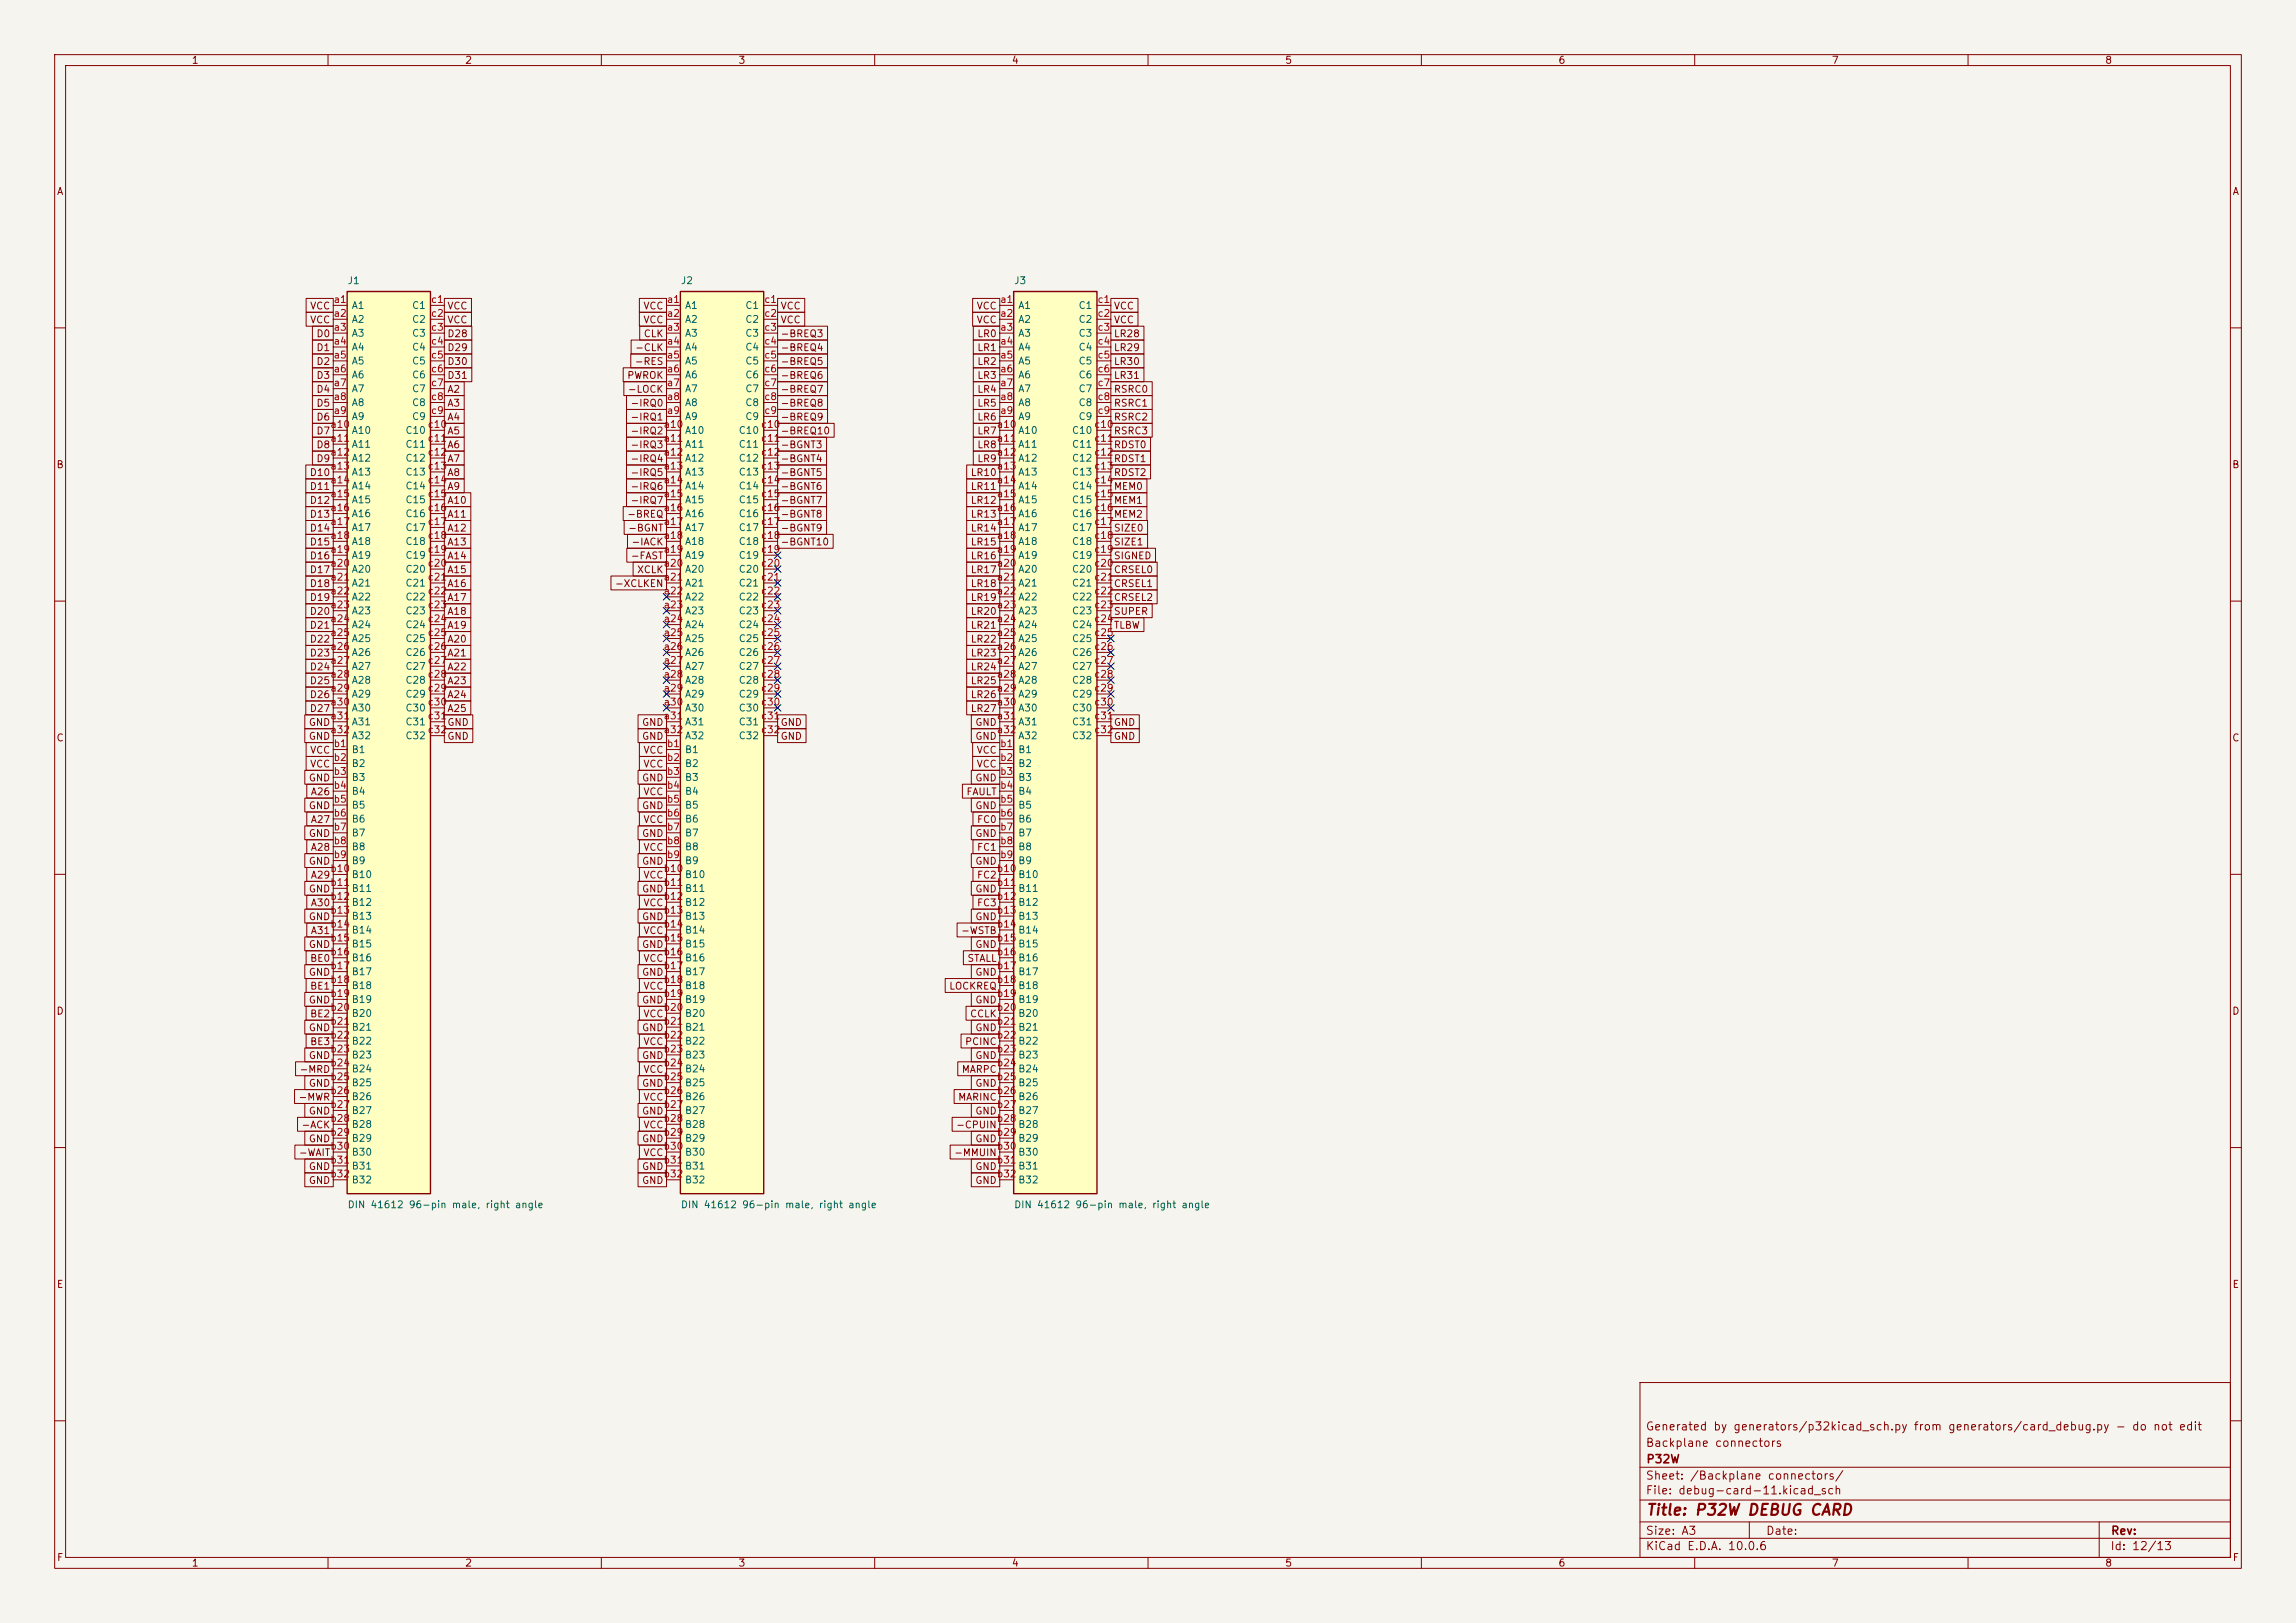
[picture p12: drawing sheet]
<svg xmlns="http://www.w3.org/2000/svg" width="420mm" height="297mm" viewBox="0 0 420 297" stroke-linecap="round" stroke-linejoin="round" font-family="sans-serif">
<defs><g id="words">
<text font-size="2" fill="#840000" x="301" y="277.8">Title: P32W DEBUG CARD</text>
<g font-size="1.5" fill="#840000">
<text x="300.9" y="262.1">Generated by generators/p32kicad_sch.py from generators/card_debug.py - do not edit</text>
<text x="300.9" y="265.1">Backplane connectors</text>
<text x="301" y="268.1">P32W</text>
<text x="300.9" y="273.8">File: debug-card-11.kicad_sch</text>
<text x="300.9" y="271.1">Sheet: /Backplane connectors/</text>
<text x="300.9" y="281.2">Size: A3</text>
<text x="322.9" y="281.2">Date:</text>
<text x="386" y="281.2">Rev:</text>
<text x="300.9" y="284">KiCad E.D.A. 10.0.6</text>
<text x="385.9" y="284">Id: 12/13</text>
</g>
<g font-size="1.3" fill="#840000">
<text x="35" y="12">1</text>
<text x="85" y="12">2</text>
<text x="135" y="12">3</text>
<text x="185" y="12">4</text>
<text x="235" y="12">5</text>
<text x="285" y="12">6</text>
<text x="335" y="12">7</text>
<text x="385" y="12">8</text>
<text x="10.3" y="36">A</text>
<text x="408.3" y="36">A</text>
<text x="56.6" y="56.9">VCC</text>
<text x="56.6" y="59.5">VCC</text>
<text x="81.7" y="56.9">VCC</text>
<text x="81.7" y="59.5">VCC</text>
<text x="117.6" y="56.9">VCC</text>
<text x="117.6" y="59.5">VCC</text>
<text x="142.7" y="56.9">VCC</text>
<text x="142.7" y="59.5">VCC</text>
<text x="178.5" y="59.5">VCC</text>
<text x="178.5" y="56.9">VCC</text>
<text x="203.6" y="59.5">VCC</text>
<text x="203.6" y="56.9">VCC</text>
<text x="57.8" y="64.6">D1</text>
<text x="57.8" y="62">D0</text>
<text x="81.7" y="62">D28</text>
<text x="81.7" y="64.6">D29</text>
<text x="116.1" y="64.6">-CLK</text>
<text x="117.6" y="62">CLK</text>
<text x="142.7" y="62">-BREQ3</text>
<text x="142.7" y="64.6">-BREQ4</text>
<text x="178.7" y="64.6">LR1</text>
<text x="178.7" y="62">LR0</text>
<text x="203.6" y="64.6">LR29</text>
<text x="203.6" y="62">LR28</text>
<text x="57.8" y="69.6">D3</text>
<text x="57.8" y="67.1">D2</text>
<text x="81.7" y="69.6">D31</text>
<text x="81.7" y="67.1">D30</text>
<text x="114.6" y="69.6">PWROK</text>
<text x="116" y="67.1">-RES</text>
<text x="142.7" y="67.1">-BREQ5</text>
<text x="142.7" y="69.6">-BREQ6</text>
<text x="178.7" y="67.1">LR2</text>
<text x="178.7" y="69.6">LR3</text>
<text x="203.6" y="69.6">LR31</text>
<text x="203.6" y="67.1">LR30</text>
<text x="57.8" y="77.3">D6</text>
<text x="57.8" y="72.2">D4</text>
<text x="57.8" y="74.7">D5</text>
<text x="81.7" y="72.2">A2</text>
<text x="81.7" y="74.7">A3</text>
<text x="81.7" y="77.3">A4</text>
<text x="114.7" y="72.2">-LOCK</text>
<text x="115.2" y="74.7">-IRQ0</text>
<text x="115.2" y="77.3">-IRQ1</text>
<text x="142.7" y="72.2">-BREQ7</text>
<text x="142.7" y="74.7">-BREQ8</text>
<text x="142.7" y="77.3">-BREQ9</text>
<text x="178.7" y="72.2">LR4</text>
<text x="178.7" y="74.7">LR5</text>
<text x="178.7" y="77.3">LR6</text>
<text x="203.6" y="77.3">RSRC2</text>
<text x="203.6" y="74.7">RSRC1</text>
<text x="203.6" y="72.2">RSRC0</text>
<text x="57.8" y="79.8">D7</text>
<text x="57.8" y="82.3">D8</text>
<text x="81.7" y="79.8">A5</text>
<text x="81.7" y="82.3">A6</text>
<text x="115.2" y="79.8">-IRQ2</text>
<text x="115.2" y="82.3">-IRQ3</text>
<text x="142.7" y="79.8">-BREQ10</text>
<text x="142.7" y="82.3">-BGNT3</text>
<text x="178.7" y="79.8">LR7</text>
<text x="178.7" y="82.3">LR8</text>
<text x="203.6" y="82.3">RDST0</text>
<text x="203.6" y="79.8">RSRC3</text>
<text x="10.2" y="86">B</text>
<text x="56.6" y="87.4">D10</text>
<text x="56.6" y="90">D11</text>
<text x="57.8" y="84.9">D9</text>
<text x="81.7" y="84.9">A7</text>
<text x="81.7" y="87.4">A8</text>
<text x="81.7" y="90">A9</text>
<text x="115.2" y="84.9">-IRQ4</text>
<text x="115.2" y="87.4">-IRQ5</text>
<text x="115.2" y="90">-IRQ6</text>
<text x="142.7" y="84.9">-BGNT4</text>
<text x="142.7" y="87.4">-BGNT5</text>
<text x="142.7" y="90">-BGNT6</text>
<text x="177.5" y="87.4">LR10</text>
<text x="177.5" y="90">LR11</text>
<text x="178.7" y="84.9">LR9</text>
<text x="203.6" y="90">MEM0</text>
<text x="203.6" y="87.4">RDST2</text>
<text x="203.6" y="84.9">RDST1</text>
<text x="408.2" y="86">B</text>
<text x="56.6" y="92.5">D12</text>
<text x="56.6" y="95">D13</text>
<text x="81.7" y="92.5">A10</text>
<text x="81.7" y="95">A11</text>
<text x="114.6" y="95">-BREQ</text>
<text x="115.2" y="92.5">-IRQ7</text>
<text x="142.7" y="92.5">-BGNT7</text>
<text x="142.7" y="95">-BGNT8</text>
<text x="177.5" y="92.5">LR12</text>
<text x="177.5" y="95">LR13</text>
<text x="203.6" y="92.5">MEM1</text>
<text x="203.6" y="95">MEM2</text>
<text x="56.6" y="97.6">D14</text>
<text x="56.6" y="100.1">D15</text>
<text x="81.7" y="97.6">A12</text>
<text x="81.7" y="100.1">A13</text>
<text x="114.8" y="97.6">-BGNT</text>
<text x="115.4" y="100.1">-IACK</text>
<text x="142.7" y="97.6">-BGNT9</text>
<text x="142.7" y="100.1">-BGNT10</text>
<text x="177.5" y="97.6">LR14</text>
<text x="177.5" y="100.1">LR15</text>
<text x="203.6" y="97.6">SIZE0</text>
<text x="203.6" y="100.1">SIZE1</text>
<text x="56.6" y="102.7">D16</text>
<text x="56.6" y="105.2">D17</text>
<text x="56.6" y="107.7">D18</text>
<text x="81.7" y="102.7">A14</text>
<text x="81.7" y="105.2">A15</text>
<text x="81.7" y="107.7">A16</text>
<text x="112.4" y="107.7">-XCLKEN</text>
<text x="115.3" y="102.7">-FAST</text>
<text x="116.4" y="105.2">XCLK</text>
<text x="177.5" y="102.7">LR16</text>
<text x="177.5" y="105.2">LR17</text>
<text x="177.5" y="107.7">LR18</text>
<text x="203.6" y="102.7">SIGNED</text>
<text x="203.6" y="105.2">CRSEL0</text>
<text x="203.6" y="107.7">CRSEL1</text>
<text x="56.6" y="110.3">D19</text>
<text x="56.6" y="112.8">D20</text>
<text x="81.7" y="110.3">A17</text>
<text x="81.7" y="112.8">A18</text>
<text x="177.5" y="110.3">LR19</text>
<text x="177.5" y="112.8">LR20</text>
<text x="203.6" y="110.3">CRSEL2</text>
<text x="203.6" y="112.8">SUPER</text>
<text x="56.6" y="115.4">D21</text>
<text x="56.6" y="117.9">D22</text>
<text x="81.7" y="115.4">A19</text>
<text x="81.7" y="117.9">A20</text>
<text x="177.5" y="115.4">LR21</text>
<text x="177.5" y="117.9">LR22</text>
<text x="203.6" y="115.4">TLBW</text>
<text x="56.6" y="120.4">D23</text>
<text x="56.6" y="123">D24</text>
<text x="56.6" y="125.5">D25</text>
<text x="81.7" y="120.4">A21</text>
<text x="81.7" y="123">A22</text>
<text x="81.7" y="125.5">A23</text>
<text x="177.5" y="120.4">LR23</text>
<text x="177.5" y="123">LR24</text>
<text x="177.5" y="125.5">LR25</text>
<text x="56.6" y="128.1">D26</text>
<text x="56.6" y="130.6">D27</text>
<text x="81.7" y="128.1">A24</text>
<text x="81.7" y="130.6">A25</text>
<text x="177.5" y="130.6">LR27</text>
<text x="177.5" y="128.1">LR26</text>
<text x="10.2" y="136">C</text>
<text x="56.4" y="133.1">GND</text>
<text x="56.4" y="135.7">GND</text>
<text x="81.7" y="133.1">GND</text>
<text x="81.7" y="135.7">GND</text>
<text x="117.3" y="133.1">GND</text>
<text x="117.3" y="135.7">GND</text>
<text x="142.7" y="135.7">GND</text>
<text x="142.7" y="133.1">GND</text>
<text x="178.3" y="133.1">GND</text>
<text x="178.3" y="135.7">GND</text>
<text x="203.6" y="133.1">GND</text>
<text x="203.6" y="135.7">GND</text>
<text x="408.2" y="136">C</text>
<text x="56.4" y="143.3">GND</text>
<text x="56.6" y="138.2">VCC</text>
<text x="56.6" y="140.8">VCC</text>
<text x="117.3" y="143.3">GND</text>
<text x="117.6" y="138.2">VCC</text>
<text x="117.6" y="140.8">VCC</text>
<text x="178.3" y="143.3">GND</text>
<text x="178.5" y="138.2">VCC</text>
<text x="178.5" y="140.8">VCC</text>
<text x="56.4" y="148.4">GND</text>
<text x="56.7" y="145.8">A26</text>
<text x="117.3" y="148.4">GND</text>
<text x="117.6" y="145.8">VCC</text>
<text x="176.7" y="145.8">FAULT</text>
<text x="178.3" y="148.4">GND</text>
<text x="56.4" y="153.5">GND</text>
<text x="56.7" y="150.9">A27</text>
<text x="56.7" y="156">A28</text>
<text x="117.3" y="153.5">GND</text>
<text x="117.6" y="150.9">VCC</text>
<text x="117.6" y="156">VCC</text>
<text x="178.3" y="153.5">GND</text>
<text x="178.6" y="150.9">FC0</text>
<text x="178.6" y="156">FC1</text>
<text x="56.4" y="158.5">GND</text>
<text x="56.7" y="161.1">A29</text>
<text x="117.3" y="158.5">GND</text>
<text x="117.6" y="161.1">VCC</text>
<text x="178.3" y="158.5">GND</text>
<text x="178.6" y="161.1">FC2</text>
<text x="56.4" y="163.6">GND</text>
<text x="56.7" y="166.2">A30</text>
<text x="117.3" y="163.6">GND</text>
<text x="117.6" y="166.2">VCC</text>
<text x="178.3" y="163.6">GND</text>
<text x="178.6" y="166.2">FC3</text>
<text x="56.4" y="168.7">GND</text>
<text x="56.4" y="173.8">GND</text>
<text x="56.7" y="171.2">A31</text>
<text x="117.3" y="168.7">GND</text>
<text x="117.3" y="173.8">GND</text>
<text x="117.6" y="171.2">VCC</text>
<text x="175.7" y="171.2">-WSTB</text>
<text x="178.3" y="168.7">GND</text>
<text x="178.3" y="173.8">GND</text>
<text x="56.4" y="178.9">GND</text>
<text x="56.6" y="176.3">BE0</text>
<text x="117.3" y="178.9">GND</text>
<text x="117.6" y="176.3">VCC</text>
<text x="176.9" y="176.3">STALL</text>
<text x="178.3" y="178.9">GND</text>
<text x="10.2" y="186">D</text>
<text x="56.4" y="183.9">GND</text>
<text x="56.6" y="181.4">BE1</text>
<text x="117.3" y="183.9">GND</text>
<text x="117.6" y="181.4">VCC</text>
<text x="173.5" y="181.4">LOCKREQ</text>
<text x="178.3" y="183.9">GND</text>
<text x="408.2" y="186">D</text>
<text x="56.4" y="189">GND</text>
<text x="56.6" y="186.5">BE2</text>
<text x="56.6" y="191.6">BE3</text>
<text x="117.3" y="189">GND</text>
<text x="117.6" y="186.5">VCC</text>
<text x="117.6" y="191.6">VCC</text>
<text x="176.4" y="191.6">PCINC</text>
<text x="177.3" y="186.5">CCLK</text>
<text x="178.3" y="189">GND</text>
<text x="54.7" y="196.6">-MRD</text>
<text x="56.4" y="194.1">GND</text>
<text x="117.3" y="194.1">GND</text>
<text x="117.6" y="196.6">VCC</text>
<text x="175.8" y="196.6">MARPC</text>
<text x="178.3" y="194.1">GND</text>
<text x="54.5" y="201.7">-MWR</text>
<text x="56.4" y="199.2">GND</text>
<text x="117.3" y="199.2">GND</text>
<text x="117.6" y="201.7">VCC</text>
<text x="175.2" y="201.7">MARINC</text>
<text x="178.3" y="199.2">GND</text>
<text x="55.1" y="206.8">-ACK</text>
<text x="56.4" y="204.3">GND</text>
<text x="56.4" y="209.3">GND</text>
<text x="117.3" y="204.3">GND</text>
<text x="117.3" y="209.3">GND</text>
<text x="117.6" y="206.8">VCC</text>
<text x="174.8" y="206.8">-CPUIN</text>
<text x="178.3" y="204.3">GND</text>
<text x="178.3" y="209.3">GND</text>
<text x="54.6" y="211.9">-WAIT</text>
<text x="56.4" y="214.4">GND</text>
<text x="117.3" y="214.4">GND</text>
<text x="117.6" y="211.9">VCC</text>
<text x="174.4" y="211.9">-MMUIN</text>
<text x="178.3" y="214.4">GND</text>
<text x="56.4" y="217">GND</text>
<text x="117.3" y="217">GND</text>
<text x="178.3" y="217">GND</text>
<text x="10.3" y="236">E</text>
<text x="408.3" y="236">E</text>
<text x="10.3" y="286">F</text>
<text x="35" y="287">1</text>
<text x="85" y="287">2</text>
<text x="135" y="287">3</text>
<text x="185" y="287">4</text>
<text x="235" y="287">5</text>
<text x="285" y="287">6</text>
<text x="335" y="287">7</text>
<text x="385" y="287">8</text>
<text x="408.3" y="286">F</text>
</g>
<g font-size="1.3" fill="#006464">
<text x="63.5" y="52.3">J1</text>
<text x="124.4" y="52.3">J2</text>
<text x="185.4" y="52.3">J3</text>
<text x="64.2" y="56.8">A1</text>
<text x="64.2" y="59.4">A2</text>
<text x="75.3" y="56.8">C1</text>
<text x="75.3" y="59.4">C2</text>
<text x="125.2" y="56.8">A1</text>
<text x="125.2" y="59.4">A2</text>
<text x="136.2" y="56.8">C1</text>
<text x="136.2" y="59.4">C2</text>
<text x="186.2" y="56.8">A1</text>
<text x="186.2" y="59.4">A2</text>
<text x="197.2" y="56.8">C1</text>
<text x="197.2" y="59.4">C2</text>
<text x="64.2" y="61.9">A3</text>
<text x="64.2" y="64.5">A4</text>
<text x="75.3" y="61.9">C3</text>
<text x="75.3" y="64.5">C4</text>
<text x="125.2" y="61.9">A3</text>
<text x="125.2" y="64.5">A4</text>
<text x="136.2" y="61.9">C3</text>
<text x="136.2" y="64.5">C4</text>
<text x="186.2" y="61.9">A3</text>
<text x="186.2" y="64.5">A4</text>
<text x="197.2" y="61.9">C3</text>
<text x="197.2" y="64.5">C4</text>
<text x="64.2" y="67">A5</text>
<text x="64.2" y="69.5">A6</text>
<text x="75.3" y="67">C5</text>
<text x="75.3" y="69.5">C6</text>
<text x="125.2" y="67">A5</text>
<text x="125.2" y="69.5">A6</text>
<text x="136.2" y="67">C5</text>
<text x="136.2" y="69.5">C6</text>
<text x="186.2" y="67">A5</text>
<text x="186.2" y="69.5">A6</text>
<text x="197.2" y="67">C5</text>
<text x="197.2" y="69.5">C6</text>
<text x="64.2" y="72.1">A7</text>
<text x="64.2" y="74.6">A8</text>
<text x="64.2" y="77.2">A9</text>
<text x="75.3" y="72.1">C7</text>
<text x="75.3" y="74.6">C8</text>
<text x="75.3" y="77.2">C9</text>
<text x="125.2" y="72.1">A7</text>
<text x="125.2" y="74.6">A8</text>
<text x="125.2" y="77.2">A9</text>
<text x="136.2" y="72.1">C7</text>
<text x="136.2" y="74.6">C8</text>
<text x="136.2" y="77.2">C9</text>
<text x="186.2" y="72.1">A7</text>
<text x="186.2" y="74.6">A8</text>
<text x="186.2" y="77.2">A9</text>
<text x="197.2" y="72.1">C7</text>
<text x="197.2" y="74.6">C8</text>
<text x="197.2" y="77.2">C9</text>
<text x="64.2" y="79.7">A10</text>
<text x="64.2" y="82.2">A11</text>
<text x="74.1" y="79.7">C10</text>
<text x="74.1" y="82.2">C11</text>
<text x="125.2" y="79.7">A10</text>
<text x="125.2" y="82.2">A11</text>
<text x="135" y="79.7">C10</text>
<text x="135" y="82.2">C11</text>
<text x="186.2" y="79.7">A10</text>
<text x="186.2" y="82.2">A11</text>
<text x="196" y="79.7">C10</text>
<text x="196" y="82.2">C11</text>
<text x="64.2" y="84.8">A12</text>
<text x="64.2" y="87.3">A13</text>
<text x="64.2" y="89.9">A14</text>
<text x="74.1" y="84.8">C12</text>
<text x="74.1" y="87.3">C13</text>
<text x="74.1" y="89.9">C14</text>
<text x="125.2" y="84.8">A12</text>
<text x="125.2" y="87.3">A13</text>
<text x="125.2" y="89.9">A14</text>
<text x="135" y="84.8">C12</text>
<text x="135" y="87.3">C13</text>
<text x="135" y="89.9">C14</text>
<text x="186.2" y="84.8">A12</text>
<text x="186.2" y="87.3">A13</text>
<text x="186.2" y="89.9">A14</text>
<text x="196" y="84.8">C12</text>
<text x="196" y="87.3">C13</text>
<text x="196" y="89.9">C14</text>
<text x="64.2" y="92.4">A15</text>
<text x="64.2" y="94.9">A16</text>
<text x="74.1" y="92.4">C15</text>
<text x="74.1" y="94.9">C16</text>
<text x="125.2" y="92.4">A15</text>
<text x="125.2" y="94.9">A16</text>
<text x="135" y="92.4">C15</text>
<text x="135" y="94.9">C16</text>
<text x="186.2" y="92.4">A15</text>
<text x="186.2" y="94.9">A16</text>
<text x="196" y="92.4">C15</text>
<text x="196" y="94.9">C16</text>
<text x="64.2" y="97.5">A17</text>
<text x="64.2" y="100">A18</text>
<text x="74.1" y="97.5">C17</text>
<text x="74.1" y="100">C18</text>
<text x="125.2" y="97.5">A17</text>
<text x="125.2" y="100">A18</text>
<text x="135" y="97.5">C17</text>
<text x="135" y="100">C18</text>
<text x="186.2" y="97.5">A17</text>
<text x="186.2" y="100">A18</text>
<text x="196" y="97.5">C17</text>
<text x="196" y="100">C18</text>
<text x="64.2" y="102.6">A19</text>
<text x="64.2" y="105.1">A20</text>
<text x="64.2" y="107.6">A21</text>
<text x="74.1" y="102.6">C19</text>
<text x="74.1" y="105.1">C20</text>
<text x="74.1" y="107.6">C21</text>
<text x="125.2" y="102.6">A19</text>
<text x="125.2" y="105.1">A20</text>
<text x="125.2" y="107.6">A21</text>
<text x="135" y="102.6">C19</text>
<text x="135" y="105.1">C20</text>
<text x="135" y="107.6">C21</text>
<text x="186.2" y="102.6">A19</text>
<text x="186.2" y="105.1">A20</text>
<text x="186.2" y="107.6">A21</text>
<text x="196" y="102.6">C19</text>
<text x="196" y="105.1">C20</text>
<text x="196" y="107.6">C21</text>
<text x="64.2" y="110.2">A22</text>
<text x="64.2" y="112.7">A23</text>
<text x="74.1" y="110.2">C22</text>
<text x="74.1" y="112.7">C23</text>
<text x="125.2" y="110.2">A22</text>
<text x="125.2" y="112.7">A23</text>
<text x="135" y="110.2">C22</text>
<text x="135" y="112.7">C23</text>
<text x="186.2" y="110.2">A22</text>
<text x="186.2" y="112.7">A23</text>
<text x="196" y="110.2">C22</text>
<text x="196" y="112.7">C23</text>
<text x="64.2" y="115.3">A24</text>
<text x="64.2" y="117.8">A25</text>
<text x="74.1" y="115.3">C24</text>
<text x="74.1" y="117.8">C25</text>
<text x="125.2" y="115.3">A24</text>
<text x="125.2" y="117.8">A25</text>
<text x="135" y="115.3">C24</text>
<text x="135" y="117.8">C25</text>
<text x="186.2" y="115.3">A24</text>
<text x="186.2" y="117.8">A25</text>
<text x="196" y="115.3">C24</text>
<text x="196" y="117.8">C25</text>
<text x="64.2" y="120.3">A26</text>
<text x="64.2" y="122.9">A27</text>
<text x="64.2" y="125.4">A28</text>
<text x="74.1" y="120.3">C26</text>
<text x="74.1" y="122.9">C27</text>
<text x="74.1" y="125.4">C28</text>
<text x="125.2" y="120.3">A26</text>
<text x="125.2" y="122.9">A27</text>
<text x="125.2" y="125.4">A28</text>
<text x="135" y="120.3">C26</text>
<text x="135" y="122.9">C27</text>
<text x="135" y="125.4">C28</text>
<text x="186.2" y="120.3">A26</text>
<text x="186.2" y="122.9">A27</text>
<text x="186.2" y="125.4">A28</text>
<text x="196" y="120.3">C26</text>
<text x="196" y="122.9">C27</text>
<text x="196" y="125.4">C28</text>
<text x="64.2" y="128">A29</text>
<text x="64.2" y="130.5">A30</text>
<text x="74.1" y="128">C29</text>
<text x="74.1" y="130.5">C30</text>
<text x="125.2" y="128">A29</text>
<text x="125.2" y="130.5">A30</text>
<text x="135" y="128">C29</text>
<text x="135" y="130.5">C30</text>
<text x="186.2" y="128">A29</text>
<text x="186.2" y="130.5">A30</text>
<text x="196" y="128">C29</text>
<text x="196" y="130.5">C30</text>
<text x="64.2" y="133">A31</text>
<text x="64.2" y="135.6">A32</text>
<text x="74.1" y="133">C31</text>
<text x="74.1" y="135.6">C32</text>
<text x="125.2" y="133">A31</text>
<text x="125.2" y="135.6">A32</text>
<text x="135" y="133">C31</text>
<text x="135" y="135.6">C32</text>
<text x="186.2" y="133">A31</text>
<text x="186.2" y="135.6">A32</text>
<text x="196" y="133">C31</text>
<text x="196" y="135.6">C32</text>
<text x="64.2" y="138.1">B1</text>
<text x="64.2" y="140.7">B2</text>
<text x="64.2" y="143.2">B3</text>
<text x="125.2" y="138.1">B1</text>
<text x="125.2" y="140.7">B2</text>
<text x="125.2" y="143.2">B3</text>
<text x="186.2" y="138.1">B1</text>
<text x="186.2" y="140.7">B2</text>
<text x="186.2" y="143.2">B3</text>
<text x="64.2" y="145.7">B4</text>
<text x="64.2" y="148.3">B5</text>
<text x="125.2" y="145.7">B4</text>
<text x="125.2" y="148.3">B5</text>
<text x="186.2" y="145.7">B4</text>
<text x="186.2" y="148.3">B5</text>
<text x="64.2" y="150.8">B6</text>
<text x="64.2" y="153.4">B7</text>
<text x="64.2" y="155.9">B8</text>
<text x="125.2" y="150.8">B6</text>
<text x="125.2" y="153.4">B7</text>
<text x="125.2" y="155.9">B8</text>
<text x="186.2" y="150.8">B6</text>
<text x="186.2" y="153.4">B7</text>
<text x="186.2" y="155.9">B8</text>
<text x="64.2" y="158.4">B9</text>
<text x="64.2" y="161">B10</text>
<text x="125.2" y="158.4">B9</text>
<text x="125.2" y="161">B10</text>
<text x="186.2" y="158.4">B9</text>
<text x="186.2" y="161">B10</text>
<text x="64.2" y="163.5">B11</text>
<text x="64.2" y="166.1">B12</text>
<text x="125.2" y="163.5">B11</text>
<text x="125.2" y="166.1">B12</text>
<text x="186.2" y="163.5">B11</text>
<text x="186.2" y="166.1">B12</text>
<text x="64.2" y="168.6">B13</text>
<text x="64.2" y="171.1">B14</text>
<text x="64.2" y="173.7">B15</text>
<text x="125.2" y="168.6">B13</text>
<text x="125.2" y="171.1">B14</text>
<text x="125.2" y="173.7">B15</text>
<text x="186.2" y="168.6">B13</text>
<text x="186.2" y="171.1">B14</text>
<text x="186.2" y="173.7">B15</text>
<text x="64.2" y="176.2">B16</text>
<text x="64.2" y="178.8">B17</text>
<text x="125.2" y="176.2">B16</text>
<text x="125.2" y="178.8">B17</text>
<text x="186.2" y="176.2">B16</text>
<text x="186.2" y="178.8">B17</text>
<text x="64.2" y="181.3">B18</text>
<text x="64.2" y="183.8">B19</text>
<text x="125.2" y="181.3">B18</text>
<text x="125.2" y="183.8">B19</text>
<text x="186.2" y="181.3">B18</text>
<text x="186.2" y="183.8">B19</text>
<text x="64.2" y="186.4">B20</text>
<text x="64.2" y="188.9">B21</text>
<text x="64.2" y="191.5">B22</text>
<text x="125.2" y="186.4">B20</text>
<text x="125.2" y="188.9">B21</text>
<text x="125.2" y="191.5">B22</text>
<text x="186.2" y="186.4">B20</text>
<text x="186.2" y="188.9">B21</text>
<text x="186.2" y="191.5">B22</text>
<text x="64.2" y="194">B23</text>
<text x="64.2" y="196.5">B24</text>
<text x="125.2" y="194">B23</text>
<text x="125.2" y="196.5">B24</text>
<text x="186.2" y="194">B23</text>
<text x="186.2" y="196.5">B24</text>
<text x="64.2" y="199.1">B25</text>
<text x="64.2" y="201.6">B26</text>
<text x="125.2" y="199.1">B25</text>
<text x="125.2" y="201.6">B26</text>
<text x="186.2" y="199.1">B25</text>
<text x="186.2" y="201.6">B26</text>
<text x="64.2" y="204.2">B27</text>
<text x="64.2" y="206.7">B28</text>
<text x="64.2" y="209.2">B29</text>
<text x="125.2" y="204.2">B27</text>
<text x="125.2" y="206.7">B28</text>
<text x="125.2" y="209.2">B29</text>
<text x="186.2" y="204.2">B27</text>
<text x="186.2" y="206.7">B28</text>
<text x="186.2" y="209.2">B29</text>
<text x="64.2" y="211.8">B30</text>
<text x="64.2" y="214.3">B31</text>
<text x="125.2" y="211.8">B30</text>
<text x="125.2" y="214.3">B31</text>
<text x="186.2" y="211.8">B30</text>
<text x="186.2" y="214.3">B31</text>
<text x="63.5" y="221.4">DIN 41612 96-pin male, right angle</text>
<text x="64.2" y="216.9">B32</text>
<text x="124.4" y="221.4">DIN 41612 96-pin male, right angle</text>
<text x="125.2" y="216.9">B32</text>
<text x="185.4" y="221.4">DIN 41612 96-pin male, right angle</text>
<text x="186.2" y="216.9">B32</text>
</g>
<g font-size="1.3" fill="#a90000">
<text x="60.9" y="55.7">a1</text>
<text x="60.9" y="58.3">a2</text>
<text x="78.7" y="55.7">c1</text>
<text x="78.7" y="58.3">c2</text>
<text x="121.9" y="55.7">a1</text>
<text x="121.9" y="58.3">a2</text>
<text x="139.7" y="55.7">c1</text>
<text x="139.7" y="58.3">c2</text>
<text x="182.8" y="55.7">a1</text>
<text x="182.8" y="58.3">a2</text>
<text x="200.7" y="55.7">c1</text>
<text x="200.7" y="58.3">c2</text>
<text x="60.9" y="60.8">a3</text>
<text x="60.9" y="63.4">a4</text>
<text x="60.9" y="65.9">a5</text>
<text x="78.7" y="60.8">c3</text>
<text x="78.7" y="63.4">c4</text>
<text x="78.7" y="65.9">c5</text>
<text x="121.9" y="60.8">a3</text>
<text x="121.9" y="63.4">a4</text>
<text x="121.9" y="65.9">a5</text>
<text x="139.7" y="60.8">c3</text>
<text x="139.7" y="63.4">c4</text>
<text x="139.7" y="65.9">c5</text>
<text x="182.8" y="60.8">a3</text>
<text x="182.8" y="63.4">a4</text>
<text x="182.8" y="65.9">a5</text>
<text x="200.7" y="60.8">c3</text>
<text x="200.7" y="63.4">c4</text>
<text x="200.7" y="65.9">c5</text>
<text x="60.9" y="68.4">a6</text>
<text x="60.9" y="71">a7</text>
<text x="78.7" y="68.4">c6</text>
<text x="78.7" y="71">c7</text>
<text x="121.9" y="68.4">a6</text>
<text x="121.9" y="71">a7</text>
<text x="139.7" y="68.4">c6</text>
<text x="139.7" y="71">c7</text>
<text x="182.8" y="68.4">a6</text>
<text x="182.8" y="71">a7</text>
<text x="200.7" y="68.4">c6</text>
<text x="200.7" y="71">c7</text>
<text x="60.9" y="73.5">a8</text>
<text x="60.9" y="76.1">a9</text>
<text x="78.7" y="73.5">c8</text>
<text x="78.7" y="76.1">c9</text>
<text x="121.9" y="73.5">a8</text>
<text x="121.9" y="76.1">a9</text>
<text x="139.7" y="73.5">c8</text>
<text x="139.7" y="76.1">c9</text>
<text x="182.8" y="73.5">a8</text>
<text x="182.8" y="76.1">a9</text>
<text x="200.7" y="73.5">c8</text>
<text x="200.7" y="76.1">c9</text>
<text x="60.3" y="78.6">a10</text>
<text x="60.3" y="81.1">a11</text>
<text x="60.3" y="83.7">a12</text>
<text x="78.1" y="78.6">c10</text>
<text x="78.1" y="81.1">c11</text>
<text x="78.1" y="83.7">c12</text>
<text x="121.3" y="78.6">a10</text>
<text x="121.3" y="81.1">a11</text>
<text x="121.3" y="83.7">a12</text>
<text x="139.1" y="78.6">c10</text>
<text x="139.1" y="81.1">c11</text>
<text x="139.1" y="83.7">c12</text>
<text x="182.2" y="78.6">a10</text>
<text x="182.2" y="81.1">a11</text>
<text x="182.2" y="83.7">a12</text>
<text x="200" y="78.6">c10</text>
<text x="200" y="81.1">c11</text>
<text x="200" y="83.7">c12</text>
<text x="60.3" y="86.2">a13</text>
<text x="60.3" y="88.8">a14</text>
<text x="78.1" y="86.2">c13</text>
<text x="78.1" y="88.8">c14</text>
<text x="121.3" y="86.2">a13</text>
<text x="121.3" y="88.8">a14</text>
<text x="139.1" y="86.2">c13</text>
<text x="139.1" y="88.8">c14</text>
<text x="182.2" y="86.2">a13</text>
<text x="182.2" y="88.8">a14</text>
<text x="200" y="86.2">c13</text>
<text x="200" y="88.8">c14</text>
<text x="60.3" y="91.3">a15</text>
<text x="60.3" y="93.8">a16</text>
<text x="78.1" y="91.3">c15</text>
<text x="78.1" y="93.8">c16</text>
<text x="121.3" y="91.3">a15</text>
<text x="121.3" y="93.8">a16</text>
<text x="139.1" y="91.3">c15</text>
<text x="139.1" y="93.8">c16</text>
<text x="182.2" y="91.3">a15</text>
<text x="182.2" y="93.8">a16</text>
<text x="200" y="91.3">c15</text>
<text x="200" y="93.8">c16</text>
<text x="60.3" y="96.4">a17</text>
<text x="60.3" y="98.9">a18</text>
<text x="60.3" y="101.5">a19</text>
<text x="78.1" y="96.4">c17</text>
<text x="78.1" y="98.9">c18</text>
<text x="78.1" y="101.5">c19</text>
<text x="121.3" y="96.4">a17</text>
<text x="121.3" y="98.9">a18</text>
<text x="121.3" y="101.5">a19</text>
<text x="139.1" y="96.4">c17</text>
<text x="139.1" y="98.9">c18</text>
<text x="139.1" y="101.5">c19</text>
<text x="182.2" y="96.4">a17</text>
<text x="182.2" y="98.9">a18</text>
<text x="182.2" y="101.5">a19</text>
<text x="200" y="96.4">c17</text>
<text x="200" y="98.9">c18</text>
<text x="200" y="101.5">c19</text>
<text x="60.3" y="104">a20</text>
<text x="60.3" y="106.5">a21</text>
<text x="78.1" y="104">c20</text>
<text x="78.1" y="106.5">c21</text>
<text x="121.3" y="104">a20</text>
<text x="121.3" y="106.5">a21</text>
<text x="139.1" y="104">c20</text>
<text x="139.1" y="106.5">c21</text>
<text x="182.2" y="104">a20</text>
<text x="182.2" y="106.5">a21</text>
<text x="200" y="104">c20</text>
<text x="200" y="106.5">c21</text>
<text x="60.3" y="109.1">a22</text>
<text x="60.3" y="111.6">a23</text>
<text x="78.1" y="109.1">c22</text>
<text x="78.1" y="111.6">c23</text>
<text x="121.3" y="109.1">a22</text>
<text x="121.3" y="111.6">a23</text>
<text x="139.1" y="109.1">c22</text>
<text x="139.1" y="111.6">c23</text>
<text x="182.2" y="109.1">a22</text>
<text x="182.2" y="111.6">a23</text>
<text x="200" y="109.1">c22</text>
<text x="200" y="111.6">c23</text>
<text x="60.3" y="114.2">a24</text>
<text x="60.3" y="116.7">a25</text>
<text x="60.3" y="119.2">a26</text>
<text x="78.1" y="114.2">c24</text>
<text x="78.1" y="116.7">c25</text>
<text x="78.1" y="119.2">c26</text>
<text x="121.3" y="114.2">a24</text>
<text x="121.3" y="116.7">a25</text>
<text x="121.3" y="119.2">a26</text>
<text x="139.1" y="114.2">c24</text>
<text x="139.1" y="116.7">c25</text>
<text x="139.1" y="119.2">c26</text>
<text x="182.2" y="114.2">a24</text>
<text x="182.2" y="116.7">a25</text>
<text x="182.2" y="119.2">a26</text>
<text x="200" y="114.2">c24</text>
<text x="200" y="116.7">c25</text>
<text x="200" y="119.2">c26</text>
<text x="60.3" y="121.8">a27</text>
<text x="60.3" y="124.3">a28</text>
<text x="78.1" y="121.8">c27</text>
<text x="78.1" y="124.3">c28</text>
<text x="121.3" y="121.8">a27</text>
<text x="121.3" y="124.3">a28</text>
<text x="139.1" y="121.8">c27</text>
<text x="139.1" y="124.3">c28</text>
<text x="182.2" y="121.8">a27</text>
<text x="182.2" y="124.3">a28</text>
<text x="200" y="121.8">c27</text>
<text x="200" y="124.3">c28</text>
<text x="60.3" y="126.9">a29</text>
<text x="60.3" y="129.4">a30</text>
<text x="60.3" y="131.9">a31</text>
<text x="78.1" y="126.9">c29</text>
<text x="78.1" y="129.4">c30</text>
<text x="78.1" y="131.9">c31</text>
<text x="121.3" y="126.9">a29</text>
<text x="121.3" y="129.4">a30</text>
<text x="121.3" y="131.9">a31</text>
<text x="139.1" y="126.9">c29</text>
<text x="139.1" y="129.4">c30</text>
<text x="139.1" y="131.9">c31</text>
<text x="182.2" y="126.9">a29</text>
<text x="182.2" y="129.4">a30</text>
<text x="182.2" y="131.9">a31</text>
<text x="200" y="126.9">c29</text>
<text x="200" y="129.4">c30</text>
<text x="200" y="131.9">c31</text>
<text x="60.3" y="134.5">a32</text>
<text x="60.9" y="137">b1</text>
<text x="78.1" y="134.5">c32</text>
<text x="121.3" y="134.5">a32</text>
<text x="121.9" y="137">b1</text>
<text x="139.1" y="134.5">c32</text>
<text x="182.2" y="134.5">a32</text>
<text x="182.8" y="137">b1</text>
<text x="200" y="134.5">c32</text>
<text x="60.9" y="139.6">b2</text>
<text x="60.9" y="142.1">b3</text>
<text x="121.9" y="139.6">b2</text>
<text x="121.9" y="142.1">b3</text>
<text x="182.8" y="139.6">b2</text>
<text x="182.8" y="142.1">b3</text>
<text x="60.9" y="144.6">b4</text>
<text x="60.9" y="147.2">b5</text>
<text x="60.9" y="149.7">b6</text>
<text x="121.9" y="144.6">b4</text>
<text x="121.9" y="147.2">b5</text>
<text x="121.9" y="149.7">b6</text>
<text x="182.8" y="144.6">b4</text>
<text x="182.8" y="147.2">b5</text>
<text x="182.8" y="149.7">b6</text>
<text x="60.9" y="152.3">b7</text>
<text x="60.9" y="154.8">b8</text>
<text x="121.9" y="152.3">b7</text>
<text x="121.9" y="154.8">b8</text>
<text x="182.8" y="152.3">b7</text>
<text x="182.8" y="154.8">b8</text>
<text x="60.3" y="159.9">b10</text>
<text x="60.9" y="157.3">b9</text>
<text x="121.3" y="159.9">b10</text>
<text x="121.9" y="157.3">b9</text>
<text x="182.2" y="159.9">b10</text>
<text x="182.8" y="157.3">b9</text>
<text x="60.3" y="162.4">b11</text>
<text x="60.3" y="165">b12</text>
<text x="60.3" y="167.5">b13</text>
<text x="121.3" y="162.4">b11</text>
<text x="121.3" y="165">b12</text>
<text x="121.3" y="167.5">b13</text>
<text x="182.2" y="162.4">b11</text>
<text x="182.2" y="165">b12</text>
<text x="182.2" y="167.5">b13</text>
<text x="60.3" y="170">b14</text>
<text x="60.3" y="172.6">b15</text>
<text x="121.3" y="170">b14</text>
<text x="121.3" y="172.6">b15</text>
<text x="182.2" y="170">b14</text>
<text x="182.2" y="172.6">b15</text>
<text x="60.3" y="175.1">b16</text>
<text x="60.3" y="177.7">b17</text>
<text x="121.3" y="175.1">b16</text>
<text x="121.3" y="177.7">b17</text>
<text x="182.2" y="175.1">b16</text>
<text x="182.2" y="177.7">b17</text>
<text x="60.3" y="180.2">b18</text>
<text x="60.3" y="182.7">b19</text>
<text x="60.3" y="185.3">b20</text>
<text x="121.3" y="180.2">b18</text>
<text x="121.3" y="182.7">b19</text>
<text x="121.3" y="185.3">b20</text>
<text x="182.2" y="180.2">b18</text>
<text x="182.2" y="182.7">b19</text>
<text x="182.2" y="185.3">b20</text>
<text x="60.3" y="187.8">b21</text>
<text x="60.3" y="190.4">b22</text>
<text x="121.3" y="187.8">b21</text>
<text x="121.3" y="190.4">b22</text>
<text x="182.2" y="187.8">b21</text>
<text x="182.2" y="190.4">b22</text>
<text x="60.3" y="192.9">b23</text>
<text x="60.3" y="195.4">b24</text>
<text x="60.3" y="198">b25</text>
<text x="121.3" y="192.9">b23</text>
<text x="121.3" y="195.4">b24</text>
<text x="121.3" y="198">b25</text>
<text x="182.2" y="192.9">b23</text>
<text x="182.2" y="195.4">b24</text>
<text x="182.2" y="198">b25</text>
<text x="60.3" y="200.5">b26</text>
<text x="60.3" y="203.1">b27</text>
<text x="121.3" y="200.5">b26</text>
<text x="121.3" y="203.1">b27</text>
<text x="182.2" y="200.5">b26</text>
<text x="182.2" y="203.1">b27</text>
<text x="60.3" y="205.6">b28</text>
<text x="60.3" y="208.1">b29</text>
<text x="121.3" y="205.6">b28</text>
<text x="121.3" y="208.1">b29</text>
<text x="182.2" y="205.6">b28</text>
<text x="182.2" y="208.1">b29</text>
<text x="60.3" y="210.7">b30</text>
<text x="60.3" y="213.2">b31</text>
<text x="60.3" y="215.8">b32</text>
<text x="121.3" y="210.7">b30</text>
<text x="121.3" y="213.2">b31</text>
<text x="121.3" y="215.8">b32</text>
<text x="182.2" y="210.7">b30</text>
<text x="182.2" y="213.2">b31</text>
<text x="182.2" y="215.8">b32</text>
</g>
</g></defs>
<path d="M0 0h420v297h-420z" fill="#f5f4ef" stroke="#f5f4ef" stroke-width=".18"/>
<g fill="none" stroke="#840000" stroke-width=".18">
<path d="M10 10h400v277h-400zM12 12h396v273h-396zM60 10v2M110 10v2M160 10v2M210 10v2M260 10v2M310 10v2M360 10v2M10 60h2M408 60h2M10 110h2"/>
<path d="M408 110h2M10 160h2M408 160h2M10 210h2M408 210h2M300 253h108v32h-108zM10 260h2M300 278.5h108M300 274.5h108M300 268.5h108M320 278.5v3M384 278.5v6.5"/>
<path d="M408 260h2M60 285v2M110 285v2M160 285v2M210 285v2M260 285v2M300 281.5h108M310 285v2M360 285v2"/>
</g>
<path d="M124.5 53.3h15.2v165.1h-15.2z" fill="#ffffc2"/>
<path d="M124.5 53.3h15.2v165.1h-15.2z" fill="none" stroke="#840000" stroke-width=".25"/>
<g fill="none" stroke="#840000" stroke-width=".18">
<path d="M121.9 55.9h2.6M121.9 58.4h2.6M139.7 55.9h2.5M139.7 58.4h2.5M121.9 61h2.6M121.9 63.5h2.6M121.9 66h2.6M121.9 68.6h2.6M121.9 71.1h2.6M121.9 73.7h2.6M121.9 76.2h2.6M121.9 78.7h2.6"/>
<path d="M139.7 61h2.5M139.7 63.5h2.5M139.7 66h2.5M139.7 68.6h2.5M139.7 71.1h2.5M139.7 73.7h2.5M139.7 76.2h2.5M139.7 78.7h2.5M121.9 81.3h2.6M121.9 83.8h2.6M121.9 86.4h2.6M121.9 88.9h2.6"/>
<path d="M121.9 91.4h2.6M121.9 94h2.6M121.9 96.5h2.6M121.9 99.1h2.6M139.7 81.3h2.5M139.7 83.8h2.5M139.7 86.4h2.5M139.7 88.9h2.5M139.7 91.4h2.5M139.7 94h2.5M139.7 96.5h2.5M139.7 99.1h2.5"/>
<path d="M121.9 101.6h2.6M121.9 104.1h2.6M121.9 106.7h2.6M121.9 109.2h2.6M121.9 111.8h2.6M121.9 114.3h2.6M121.9 116.8h2.6M121.9 119.4h2.6M139.7 101.6h2.5M139.7 104.1h2.5M139.7 106.7h2.5M139.7 109.2h2.5"/>
<path d="M139.7 111.8h2.5M139.7 114.3h2.5M139.7 116.8h2.5M139.7 119.4h2.5M121.9 121.9h2.6M121.9 124.5h2.6M121.9 127h2.6M121.9 129.5h2.6M121.9 132.1h2.6M121.9 134.6h2.6M121.9 137.2h2.6M121.9 139.7h2.6"/>
<path d="M139.7 121.9h2.5M139.7 124.5h2.5M139.7 127h2.5M139.7 129.5h2.5M139.7 132.1h2.5M139.7 134.6h2.5M121.9 142.2h2.6M121.9 144.8h2.6M121.9 147.3h2.6M121.9 149.9h2.6M121.9 152.4h2.6M121.9 154.9h2.6"/>
<path d="M121.9 157.5h2.6M121.9 160h2.6M121.9 162.6h2.6M121.9 165.1h2.6M121.9 167.6h2.6M121.9 170.2h2.6M121.9 172.7h2.6M121.9 175.3h2.6M121.9 177.8h2.6M121.9 180.3h2.6M121.9 182.9h2.6M121.9 185.4h2.6"/>
<path d="M121.9 188h2.6M121.9 190.5h2.6M121.9 193h2.6M121.9 195.6h2.6M121.9 198.1h2.6M121.9 200.7h2.6M121.9 203.2h2.6M121.9 205.7h2.6M121.9 208.3h2.6M121.9 210.8h2.6M121.9 213.4h2.6M121.9 215.9h2.6"/>
</g>
<path d="M185.4 53.3h15.3v165.1h-15.3z" fill="#ffffc2"/>
<path d="M185.4 53.3h15.3v165.1h-15.3z" fill="none" stroke="#840000" stroke-width=".25"/>
<g fill="none" stroke="#840000" stroke-width=".18">
<path d="M182.9 55.9h2.5M182.9 58.4h2.5M200.7 55.9h2.5M200.7 58.4h2.5M182.9 61h2.5M182.9 63.5h2.5M182.9 66h2.5M182.9 68.6h2.5M182.9 71.1h2.5M182.9 73.7h2.5M182.9 76.2h2.5M182.9 78.7h2.5"/>
<path d="M200.7 61h2.5M200.7 63.5h2.5M200.7 66h2.5M200.7 68.6h2.5M200.7 71.1h2.5M200.7 73.7h2.5M200.7 76.2h2.5M200.7 78.7h2.5M182.9 81.3h2.5M182.9 83.8h2.5M182.9 86.4h2.5M182.9 88.9h2.5"/>
<path d="M182.9 91.4h2.5M182.9 94h2.5M182.9 96.5h2.5M182.9 99.1h2.5M200.7 81.3h2.5M200.7 83.8h2.5M200.7 86.4h2.5M200.7 88.9h2.5M200.7 91.4h2.5M200.7 94h2.5M200.7 96.5h2.5M200.7 99.1h2.5"/>
<path d="M182.9 101.6h2.5M182.9 104.1h2.5M182.9 106.7h2.5M182.9 109.2h2.5M182.9 111.8h2.5M182.9 114.3h2.5M182.9 116.8h2.5M182.9 119.4h2.5M200.7 101.6h2.5M200.7 104.1h2.5M200.7 106.7h2.5M200.7 109.2h2.5"/>
<path d="M200.7 111.8h2.5M200.7 114.3h2.5M200.7 116.8h2.5M200.7 119.4h2.5M182.9 121.9h2.5M182.9 124.5h2.5M182.9 127h2.5M182.9 129.5h2.5M182.9 132.1h2.5M182.9 134.6h2.5M182.9 137.2h2.5M182.9 139.7h2.5"/>
<path d="M200.7 121.9h2.5M200.7 124.5h2.5M200.7 127h2.5M200.7 129.5h2.5M200.7 132.1h2.5M200.7 134.6h2.5M182.9 142.2h2.5M182.9 144.8h2.5M182.9 147.3h2.5M182.9 149.9h2.5M182.9 152.4h2.5M182.9 154.9h2.5"/>
<path d="M182.9 157.5h2.5M182.9 160h2.5M182.9 162.6h2.5M182.9 165.1h2.5M182.9 167.6h2.5M182.9 170.2h2.5M182.9 172.7h2.5M182.9 175.3h2.5M182.9 177.8h2.5M182.9 180.3h2.5M182.9 182.9h2.5M182.9 185.4h2.5"/>
<path d="M182.9 188h2.5M182.9 190.5h2.5M182.9 193h2.5M182.9 195.6h2.5M182.9 198.1h2.5M182.9 200.7h2.5M182.9 203.2h2.5M182.9 205.7h2.5M182.9 208.3h2.5M182.9 210.8h2.5M182.9 213.4h2.5M182.9 215.9h2.5"/>
</g>
<path d="M63.5 53.3h15.2v165.1h-15.2z" fill="#ffffc2"/>
<path d="M63.5 53.3h15.2v165.1h-15.2z" fill="none" stroke="#840000" stroke-width=".25"/>
<g fill="none" stroke="#840000" stroke-width=".18">
<path d="M56 54.6h5v2.6h-5zM56 57.1h5v2.6h-5zM57.1 59.7h3.9v2.5h-3.9zM61 55.9h2.5M61 58.4h2.5M78.7 55.9h2.6M78.7 58.4h2.6M81.3 54.6h4.9v2.6h-4.9zM81.3 57.1h4.9v2.6h-4.9zM81.3 59.7h5v2.5h-5zM117 54.6h4.9v2.6h-4.9zM117 57.1h4.9v2.6h-4.9z"/>
<path d="M117 59.7h4.9v2.5h-4.9zM142.2 54.6h5v2.6h-5zM142.2 57.1h5v2.6h-5zM142.2 59.7h9.2v2.5h-9.2zM177.9 57.1h5v2.6h-5zM177.9 54.6h5v2.6h-5zM178 59.7h4.9v2.5h-4.9zM203.2 59.7h6.1v2.5h-6.1zM203.2 57.1h5v2.6h-5zM203.2 54.6h5v2.6h-5zM57.1 74.9h3.9v2.6h-3.9zM57.1 77.5h3.9v2.5h-3.9z"/>
<path d="M57.1 67.3h3.9v2.6h-3.9zM57.1 69.8h3.9v2.6h-3.9zM57.1 72.4h3.9v2.5h-3.9zM57.1 64.8h3.9v2.5h-3.9zM57.1 62.2h3.9v2.6h-3.9zM61 61h2.5M61 63.5h2.5M61 66h2.5M61 68.6h2.5M61 71.1h2.5M61 73.7h2.5M61 76.2h2.5"/>
<path d="M61 78.7h2.5M78.7 61h2.6M78.7 63.5h2.6M78.7 66h2.6M78.7 68.6h2.6M78.7 71.1h2.6M78.7 73.7h2.6M78.7 76.2h2.6M78.7 78.7h2.6M81.3 67.3h5v2.6h-5zM81.3 69.8h3.6v2.6h-3.6zM81.3 62.2h5v2.6h-5z"/>
<path d="M81.3 64.8h5v2.5h-5zM81.3 72.4h3.6v2.5h-3.6zM81.3 74.9h3.6v2.6h-3.6zM81.3 77.5h3.6v2.5h-3.6zM114 67.3h7.9v2.6h-7.9zM114.1 69.8h7.8v2.6h-7.8zM114.6 72.4h7.3v2.5h-7.3zM114.6 74.9h7.3v2.6h-7.3zM114.6 77.5h7.3v2.5h-7.3zM115.4 64.8h6.5v2.5h-6.5zM115.4 62.2h6.5v2.6h-6.5zM142.2 62.2h9.2v2.6h-9.2z"/>
<path d="M142.2 64.8h9.2v2.5h-9.2zM142.2 67.3h9.2v2.6h-9.2zM142.2 69.8h9.2v2.6h-9.2zM142.2 72.4h9.2v2.5h-9.2zM142.2 74.9h9.2v2.6h-9.2zM142.2 77.5h10.4v2.5h-10.4zM178 62.2h4.9v2.6h-4.9zM178 64.8h4.9v2.5h-4.9zM178 67.3h4.9v2.6h-4.9zM178 69.8h4.9v2.6h-4.9zM178 72.4h4.9v2.5h-4.9zM178 74.9h4.9v2.6h-4.9z"/>
<path d="M178 77.5h4.9v2.5h-4.9zM203.2 77.5h7.6v2.5h-7.6zM203.2 74.9h7.6v2.6h-7.6zM203.2 72.4h7.6v2.5h-7.6zM203.2 69.8h7.6v2.6h-7.6zM203.2 67.3h6.1v2.6h-6.1zM203.2 64.8h6.1v2.5h-6.1zM203.2 62.2h6.1v2.6h-6.1zM55.9 85.1h5.1v2.5h-5.1zM55.9 87.6h5.1v2.6h-5.1zM55.9 90.2h5.1v2.5h-5.1zM55.9 92.7h5.1v2.6h-5.1z"/>
<path d="M55.9 95.2h5.1v2.6h-5.1zM55.9 97.8h5.1v2.5h-5.1zM57.1 80h3.9v2.6h-3.9zM57.1 82.5h3.9v2.6h-3.9zM61 81.3h2.5M61 83.8h2.5M61 86.4h2.5M61 88.9h2.5M61 91.4h2.5M61 94h2.5M61 96.5h2.5M61 99.1h2.5"/>
<path d="M78.7 81.3h2.6M78.7 83.8h2.6M78.7 86.4h2.6M78.7 88.9h2.6M78.7 91.4h2.6M78.7 94h2.6M78.7 96.5h2.6M78.7 99.1h2.6M81.3 95.2h4.8v2.6h-4.8zM81.3 97.8h4.8v2.5h-4.8zM81.3 80h3.6v2.6h-3.6zM81.3 82.5h3.6v2.6h-3.6z"/>
<path d="M81.3 85.1h3.6v2.5h-3.6zM81.3 87.6h3.6v2.6h-3.6zM81.3 90.2h4.8v2.5h-4.8zM81.3 92.7h4.8v2.6h-4.8zM114 92.7h7.9v2.6h-7.9zM114.2 95.2h7.7v2.6h-7.7zM114.6 80h7.3v2.6h-7.3zM114.6 82.5h7.3v2.6h-7.3zM114.6 85.1h7.3v2.5h-7.3zM114.6 87.6h7.3v2.6h-7.3zM114.6 90.2h7.3v2.5h-7.3zM114.8 97.8h7.1v2.5h-7.1z"/>
<path d="M142.2 80h9v2.6h-9zM142.2 82.5h9v2.6h-9zM142.2 85.1h9v2.5h-9zM142.2 87.6h9v2.6h-9zM142.2 90.2h9v2.5h-9zM142.2 92.7h9v2.6h-9zM142.2 95.2h9v2.6h-9zM142.2 97.8h10.2v2.5h-10.2zM176.8 85.1h6.1v2.5h-6.1zM176.8 87.6h6.1v2.6h-6.1zM176.8 90.2h6.1v2.5h-6.1zM176.8 92.7h6.1v2.6h-6.1z"/>
<path d="M176.8 95.2h6.1v2.6h-6.1zM176.8 97.8h6.1v2.5h-6.1zM178 80h4.9v2.6h-4.9zM178 82.5h4.9v2.6h-4.9zM203.2 87.6h6.6v2.6h-6.6zM203.2 85.1h7.3v2.5h-7.3zM203.2 80h7.3v2.6h-7.3zM203.2 82.5h7.3v2.6h-7.3zM203.2 90.2h6.6v2.5h-6.6zM203.2 92.7h6.6v2.6h-6.6zM203.2 95.2h6.7v2.6h-6.7zM203.2 97.8h6.7v2.5h-6.7z"/>
<path d="M55.9 100.3h5.1v2.6h-5.1zM55.9 102.9h5.1v2.5h-5.1zM55.9 105.4h5.1v2.6h-5.1zM55.9 107.9h5.1v2.6h-5.1zM55.9 110.5h5.1v2.5h-5.1zM55.9 113h5.1v2.6h-5.1zM55.9 115.6h5.1v2.5h-5.1zM55.9 118.1h5.1v2.6h-5.1zM61 101.6h2.5M61 104.1h2.5M61 106.7h2.5M61 109.2h2.5"/>
<path d="M61 111.8h2.5M61 114.3h2.5M61 116.8h2.5M61 119.4h2.5M78.7 101.6h2.6M78.7 104.1h2.6M78.7 106.7h2.6M78.7 109.2h2.6M78.7 111.8h2.6M78.7 114.3h2.6M78.7 116.8h2.6M78.7 119.4h2.6"/>
<path d="M81.3 100.3h4.8v2.6h-4.8zM81.3 102.9h4.8v2.5h-4.8zM81.3 105.4h4.8v2.6h-4.8zM81.3 107.9h4.8v2.6h-4.8zM81.3 110.5h4.8v2.5h-4.8zM81.3 113h4.8v2.6h-4.8zM81.3 115.6h4.8v2.5h-4.8zM81.3 118.1h4.8v2.6h-4.8zM111.8 105.4h10.1v2.6h-10.1zM114.7 100.3h7.2v2.6h-7.2zM115.8 102.9h6.1v2.5h-6.1zM176.8 113h6.1v2.6h-6.1z"/>
<path d="M176.8 115.6h6.1v2.5h-6.1zM176.8 118.1h6.1v2.6h-6.1zM176.8 100.3h6.1v2.6h-6.1zM176.8 102.9h6.1v2.5h-6.1zM176.8 105.4h6.1v2.6h-6.1zM176.8 107.9h6.1v2.6h-6.1zM176.8 110.5h6.1v2.5h-6.1zM203.2 107.9h8.5v2.6h-8.5zM203.2 113h6.1v2.6h-6.1zM203.2 110.5h7.6v2.5h-7.6zM203.2 100.3h8.2v2.6h-8.2zM203.2 102.9h8.5v2.5h-8.5z"/>
<path d="M203.2 105.4h8.5v2.6h-8.5zM55.8 130.8h5.2v2.6h-5.2zM55.8 133.3h5.2v2.6h-5.2zM55.9 120.6h5.1v2.6h-5.1zM55.9 123.2h5.1v2.5h-5.1zM55.9 125.7h5.1v2.6h-5.1zM55.9 128.3h5.1v2.5h-5.1zM56 135.9h5v2.5h-5zM56 138.4h5v2.6h-5zM61 121.9h2.5M61 124.5h2.5M61 127h2.5"/>
<path d="M61 129.5h2.5M61 132.1h2.5M61 134.6h2.5M61 137.2h2.5M61 139.7h2.5M78.7 121.9h2.6M78.7 124.5h2.6M78.7 127h2.6M78.7 129.5h2.6M78.7 132.1h2.6M78.7 134.6h2.6M81.3 120.6h4.8v2.6h-4.8z"/>
<path d="M81.3 123.2h4.8v2.5h-4.8zM81.3 125.7h4.8v2.6h-4.8zM81.3 128.3h4.8v2.5h-4.8zM81.3 130.8h5.2v2.6h-5.2zM81.3 133.3h5.2v2.6h-5.2zM116.7 130.8h5.2v2.6h-5.2zM116.7 133.3h5.2v2.6h-5.2zM117 135.9h4.9v2.5h-4.9zM117 138.4h4.9v2.6h-4.9zM142.2 133.3h5.2v2.6h-5.2zM142.2 130.8h5.2v2.6h-5.2zM176.8 120.6h6.1v2.6h-6.1z"/>
<path d="M176.8 123.2h6.1v2.5h-6.1zM176.8 128.3h6.1v2.5h-6.1zM176.8 125.7h6.1v2.6h-6.1zM177.7 130.8h5.2v2.6h-5.2zM177.7 133.3h5.2v2.6h-5.2zM177.9 135.9h5v2.5h-5zM177.9 138.4h5v2.6h-5zM203.2 130.8h5.2v2.6h-5.2zM203.2 133.3h5.2v2.6h-5.2zM55.8 141h5.2v2.5h-5.2zM55.8 146h5.2v2.6h-5.2zM55.8 151.1h5.2v2.6h-5.2z"/>
<path d="M55.8 156.2h5.2v2.6h-5.2zM56.1 143.5h4.9v2.6h-4.9zM56.1 148.6h4.9v2.5h-4.9zM56.1 153.7h4.9v2.5h-4.9zM56.1 158.7h4.9v2.6h-4.9zM61 142.2h2.5M61 144.8h2.5M61 147.3h2.5M61 149.9h2.5M61 152.4h2.5M61 154.9h2.5M61 157.5h2.5"/>
<path d="M116.7 156.2h5.2v2.6h-5.2zM116.7 141h5.2v2.5h-5.2zM116.7 146h5.2v2.6h-5.2zM116.7 151.1h5.2v2.6h-5.2zM117 148.6h4.9v2.5h-4.9zM117 153.7h4.9v2.5h-4.9zM117 158.7h4.9v2.6h-4.9zM117 143.5h4.9v2.6h-4.9zM176 143.5h6.9v2.6h-6.9zM177.7 146h5.2v2.6h-5.2zM177.7 151.1h5.2v2.6h-5.2zM177.7 156.2h5.2v2.6h-5.2z"/>
<path d="M177.7 141h5.2v2.5h-5.2zM178 148.6h4.9v2.5h-4.9zM178 153.7h4.9v2.5h-4.9zM178 158.7h4.9v2.6h-4.9zM55.8 161.3h5.2v2.5h-5.2zM55.8 166.4h5.2v2.5h-5.2zM55.8 171.4h5.2v2.6h-5.2zM55.8 176.5h5.2v2.6h-5.2zM56 174h5v2.5h-5zM56 179.1h5v2.5h-5zM56.1 163.8h4.9v2.6h-4.9zM56.1 168.9h4.9v2.6h-4.9z"/>
<path d="M61 160h2.5M61 162.6h2.5M61 165.1h2.5M61 167.6h2.5M61 170.2h2.5M61 172.7h2.5M61 175.3h2.5M61 177.8h2.5M116.7 161.3h5.2v2.5h-5.2zM116.7 166.4h5.2v2.5h-5.2zM116.7 171.4h5.2v2.6h-5.2zM116.7 176.5h5.2v2.6h-5.2z"/>
<path d="M117 163.8h4.9v2.6h-4.9zM117 168.9h4.9v2.6h-4.9zM117 174h4.9v2.5h-4.9zM117 179.1h4.9v2.5h-4.9zM172.9 179.1h10v2.5h-10zM175.1 168.9h7.8v2.6h-7.8zM176.2 174h6.7v2.5h-6.7zM177.7 161.3h5.2v2.5h-5.2zM177.7 166.4h5.2v2.5h-5.2zM177.7 171.4h5.2v2.6h-5.2zM177.7 176.5h5.2v2.6h-5.2zM178 163.8h4.9v2.6h-4.9z"/>
<path d="M53.9 199.4h7.1v2.5h-7.1zM54.1 194.3h6.9v2.6h-6.9zM55.8 181.6h5.2v2.6h-5.2zM55.8 186.7h5.2v2.5h-5.2zM55.8 191.8h5.2v2.5h-5.2zM55.8 196.8h5.2v2.6h-5.2zM56 184.1h5v2.6h-5zM56 189.2h5v2.6h-5zM61 180.3h2.5M61 182.9h2.5M61 185.4h2.5M61 188h2.5"/>
<path d="M61 190.5h2.5M61 193h2.5M61 195.6h2.5M61 198.1h2.5M116.7 181.6h5.2v2.6h-5.2zM116.7 186.7h5.2v2.5h-5.2zM116.7 191.8h5.2v2.5h-5.2zM116.7 196.8h5.2v2.6h-5.2zM117 194.3h4.9v2.6h-4.9zM117 199.4h4.9v2.5h-4.9zM117 184.1h4.9v2.6h-4.9zM117 189.2h4.9v2.6h-4.9z"/>
<path d="M174.5 199.4h8.4v2.5h-8.4zM175.2 194.3h7.7v2.6h-7.7zM175.8 189.2h7.1v2.6h-7.1zM176.7 184.1h6.2v2.6h-6.2zM177.7 181.6h5.2v2.6h-5.2zM177.7 186.7h5.2v2.5h-5.2zM177.7 191.8h5.2v2.5h-5.2zM177.7 196.8h5.2v2.6h-5.2zM53.9 209.5h7.1v2.6h-7.1zM54.4 204.5h6.6v2.5h-6.6zM55.8 201.9h5.2v2.6h-5.2zM55.8 207h5.2v2.6h-5.2z"/>
<path d="M55.8 212.1h5.2v2.5h-5.2zM55.8 214.6h5.2v2.6h-5.2zM61 200.7h2.5M61 203.2h2.5M61 205.7h2.5M61 208.3h2.5M61 210.8h2.5M61 213.4h2.5M61 215.9h2.5M116.7 201.9h5.2v2.6h-5.2zM116.7 207h5.2v2.6h-5.2zM116.7 212.1h5.2v2.5h-5.2z"/>
<path d="M116.7 214.6h5.2v2.6h-5.2zM117 209.5h4.9v2.6h-4.9zM117 204.5h4.9v2.5h-4.9zM173.8 209.5h9.1v2.6h-9.1zM174.2 204.5h8.7v2.5h-8.7zM177.7 201.9h5.2v2.6h-5.2zM177.7 207h5.2v2.6h-5.2zM177.7 214.6h5.2v2.6h-5.2zM177.7 212.1h5.2v2.5h-5.2z"/>
</g>
<g fill="none" stroke="#000084" stroke-width=".18">
<path d="M121.3 118.8l1.2 1.2M121.3 116.2l1.2 1.2M121.3 113.7l1.2 1.2M121.3 111.2l1.2 1.2M121.3 108.6l1.2 1.2M122.5 118.8l-1.2 1.2M122.5 116.2l-1.2 1.2M122.5 113.7l-1.2 1.2M122.5 111.2l-1.2 1.2M122.5 108.6l-1.2 1.2M141.6 118.8l1.2 1.2M141.6 116.2l1.2 1.2"/>
<path d="M141.6 113.7l1.2 1.2M141.6 111.2l1.2 1.2M141.6 108.6l1.2 1.2M141.6 106.1l1.2 1.2M141.6 103.5l1.2 1.2M141.6 101l1.2 1.2M142.8 108.6l-1.2 1.2M142.8 106.1l-1.2 1.2M142.8 103.5l-1.2 1.2M142.8 101l-1.2 1.2M142.8 118.8l-1.2 1.2M142.8 116.2l-1.2 1.2"/>
<path d="M142.8 113.7l-1.2 1.2M142.8 111.2l-1.2 1.2M202.6 116.2l1.2 1.2M202.6 118.8l1.2 1.2M203.8 116.2l-1.2 1.2M203.8 118.8l-1.2 1.2M121.3 128.9l1.2 1.2M121.3 126.4l1.2 1.2M121.3 123.9l1.2 1.2M121.3 121.3l1.2 1.2M122.5 128.9l-1.2 1.2M122.5 126.4l-1.2 1.2"/>
<path d="M122.5 123.9l-1.2 1.2M122.5 121.3l-1.2 1.2M141.6 126.4l1.2 1.2M141.6 123.9l1.2 1.2M141.6 121.3l1.2 1.2M141.6 128.9l1.2 1.2M142.8 126.4l-1.2 1.2M142.8 123.9l-1.2 1.2M142.8 121.3l-1.2 1.2M142.8 128.9l-1.2 1.2M202.6 121.3l1.2 1.2M202.6 123.9l1.2 1.2"/>
<path d="M202.6 128.9l1.2 1.2M202.6 126.4l1.2 1.2M203.8 121.3l-1.2 1.2M203.8 123.9l-1.2 1.2M203.8 128.9l-1.2 1.2M203.8 126.4l-1.2 1.2"/>
</g>
<use href="#words"/>
</svg>
